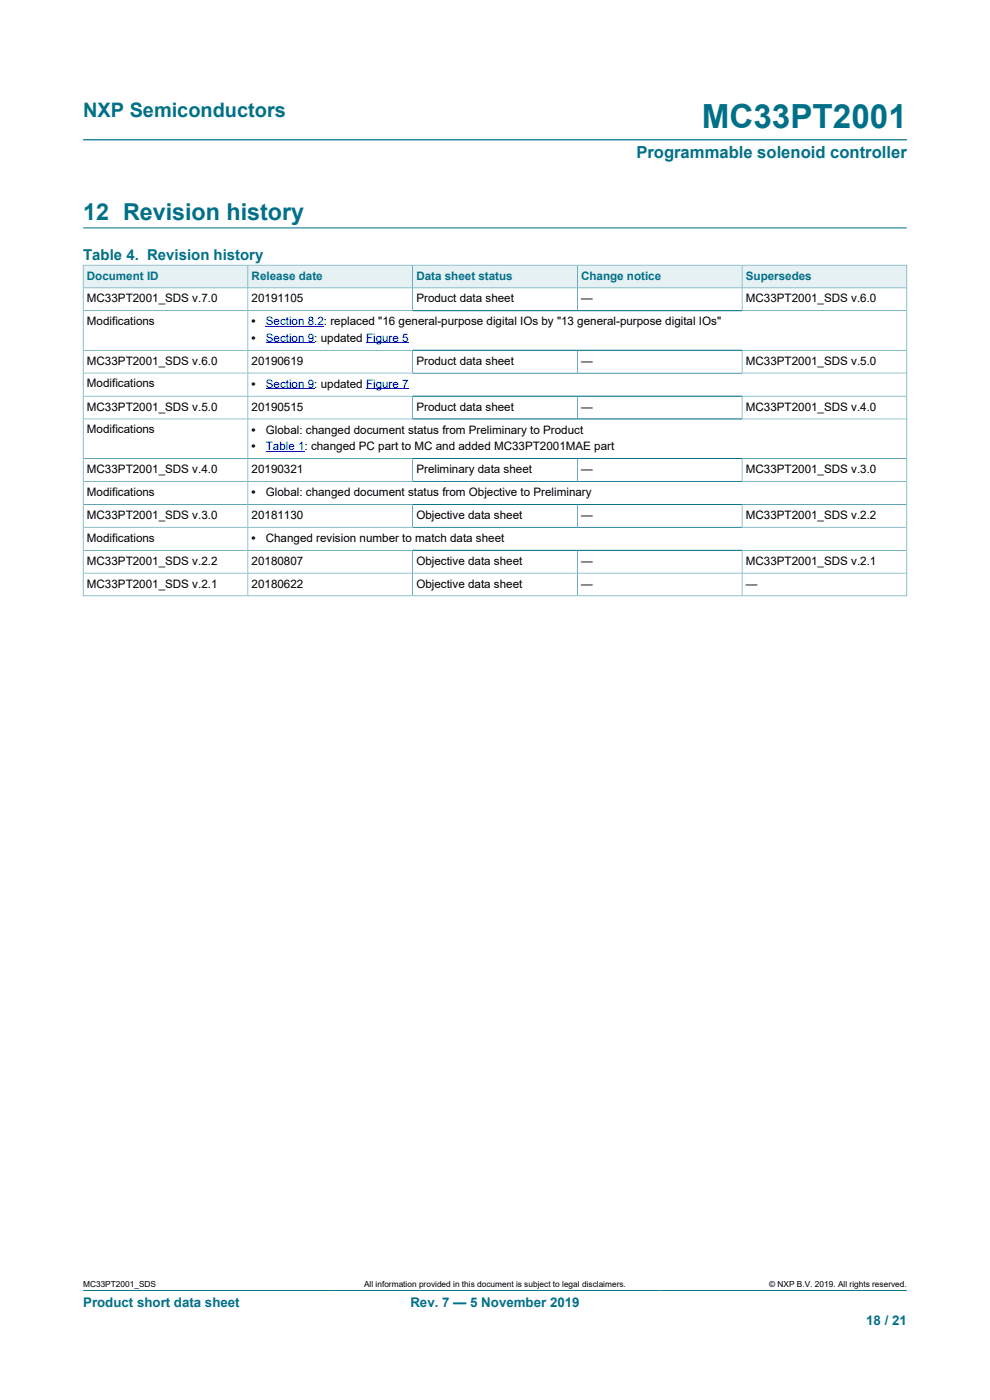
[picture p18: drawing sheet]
<svg xmlns="http://www.w3.org/2000/svg" width="210mm" height="297mm" viewBox="0 0 210 297" stroke-linecap="round" stroke-linejoin="round" font-family="sans-serif">
<defs><g id="words">
<text font-size="7.1" fill="#007088" x="148.8" y="27.2">MC33PT2001</text>
<text font-size="4.9" fill="#007088" x="17.6" y="46.6">12 Revision history</text>
<text font-size="4.2" fill="#007088" x="17.6" y="24.8">NXP Semiconductors</text>
<text font-size="3.5" fill="#007088" x="135" y="33.5">Programmable solenoid controller</text>
<text font-size="3.2" fill="#007088" x="17.6" y="55.2">Table 4. Revision history</text>
<g font-size="2.8" fill="#007088">
<text x="17.6" y="277.3">Product short data sheet</text>
<text x="87.1" y="277.3">Rev. 7 — 5 November 2019</text>
<text x="183.7" y="281">18 / 21</text>
</g>
<g font-size="2.5" fill="#007088">
<text x="18.4" y="59.3">Document ID</text>
<text x="53.4" y="59.3">Release date</text>
<text x="88.3" y="59.3">Data sheet status</text>
<text x="123.3" y="59.3">Change notice</text>
<text x="158.2" y="59.3">Supersedes</text>
</g>
<g font-size="2.5">
<text x="18.4" y="64.1">MC33PT2001_SDS v.7.0</text>
<text x="53.4" y="64.1">20191105</text>
<text x="88.3" y="64.1">Product data sheet</text>
<text x="123.3" y="64.1">—</text>
<text x="158.2" y="64.1">MC33PT2001_SDS v.6.0</text>
<text x="18.4" y="69">Modifications</text>
<text x="53.4" y="69">•</text>
<text x="18.4" y="77.4">MC33PT2001_SDS v.6.0</text>
<text x="53.4" y="72.5">•</text>
<text x="53.4" y="77.4">20190619</text>
<text x="88.3" y="77.4">Product data sheet</text>
<text x="123.3" y="77.4">—</text>
<text x="158.2" y="77.4">MC33PT2001_SDS v.5.0</text>
<text x="18.4" y="82.2">Modifications</text>
<text x="53.4" y="82.2">•</text>
<text x="18.4" y="87.1">MC33PT2001_SDS v.5.0</text>
<text x="53.4" y="87.1">20190515</text>
<text x="88.3" y="87.1">Product data sheet</text>
<text x="123.3" y="87.1">—</text>
<text x="158.2" y="87.1">MC33PT2001_SDS v.4.0</text>
<text x="18.4" y="91.9">Modifications</text>
<text x="53.4" y="92">•</text>
<text x="53.4" y="95.5">•</text>
<text x="56.4" y="92">Global: changed document status from Preliminary to Product</text>
<text x="18.4" y="100.3">MC33PT2001_SDS v.4.0</text>
<text x="53.4" y="100.3">20190321</text>
<text x="88.3" y="100.3">Preliminary data sheet</text>
<text x="123.3" y="100.3">—</text>
<text x="158.2" y="100.3">MC33PT2001_SDS v.3.0</text>
<text x="18.4" y="105.2">Modifications</text>
<text x="53.4" y="105.2">•</text>
<text x="56.4" y="105.2">Global: changed document status from Objective to Preliminary</text>
<text x="18.4" y="110.1">MC33PT2001_SDS v.3.0</text>
<text x="53.4" y="110.1">20181130</text>
<text x="88.3" y="110.1">Objective data sheet</text>
<text x="123.3" y="110.1">—</text>
<text x="158.2" y="110.1">MC33PT2001_SDS v.2.2</text>
<text x="18.4" y="114.9">Modifications</text>
<text x="18.4" y="119.8">MC33PT2001_SDS v.2.2</text>
<text x="53.4" y="114.9">•</text>
<text x="53.4" y="119.8">20180807</text>
<text x="56.4" y="114.9">Changed revision number to match data sheet</text>
<text x="88.3" y="119.8">Objective data sheet</text>
<text x="123.3" y="119.8">—</text>
<text x="158.2" y="119.8">MC33PT2001_SDS v.2.1</text>
<text x="18.4" y="124.6">MC33PT2001_SDS v.2.1</text>
<text x="53.4" y="124.6">20180622</text>
<text x="88.3" y="124.6">Objective data sheet</text>
<text x="123.3" y="124.6">—</text>
<text x="158.2" y="124.6">—</text>
</g>
<g font-size="2.5" fill="#00f">
<text x="56.4" y="69">Section 8.2: replaced &quot;16 general-purpose digital IOs by &quot;13 general-purpose digital IOs&quot;</text>
<text x="56.4" y="72.5">Section 9: updated Figure 5</text>
<text x="56.4" y="82.2">Section 9: updated Figure 7</text>
<text x="56.4" y="95.5">Table 1: changed PC part to MC and added MC33PT2001MAE part</text>
</g>
<g font-size="1.8">
<text x="17.6" y="273.1">MC33PT2001_SDS</text>
<text x="77.2" y="273.1">All information provided in this document is subject to legal disclaimers.</text>
<text x="163.2" y="273.1">© NXP B.V. 2019. All rights reserved.</text>
</g>
</g></defs>
<path d="M17.6 29.7h174.8M17.6 48.3h174.8M17.6 273.8h174.8" fill="none" stroke="#007088" stroke-width=".21"/>
<path d="M17.7 56.3h34.8v4.7h-34.8z" fill="#e6f1f3"/>
<path d="M17.6 56.2v4.9h35v-4.9h-35" fill="none" stroke="#007088" stroke-width=".21"/>
<path d="M52.7 56.3h34.7v4.7h-34.7z" fill="#e6f1f3"/>
<path d="M52.6 56.2h34.9v4.9h-34.9z" fill="none" stroke="#007088" stroke-width=".21"/>
<path d="M87.6 56.3h34.8v4.7h-34.8z" fill="#e6f1f3"/>
<path d="M87.5 56.2h35v4.9h-35z" fill="none" stroke="#007088" stroke-width=".21"/>
<path d="M122.6 56.3h34.7v4.7h-34.7z" fill="#e6f1f3"/>
<path d="M122.5 56.2h34.9v4.9h-34.9z" fill="none" stroke="#007088" stroke-width=".21"/>
<path d="M157.5 56.3h34.8v4.7h-34.8z" fill="#e6f1f3"/>
<g fill="none" stroke="#007088" stroke-width=".21">
<path d="M192.4 56.2v70.3M192.4 56.2h-35v9.7M17.6 65.9h174.8M17.6 74.3h174.8M17.6 79.1h174.8M52.6 61.1v65.3M87.5 61.1v4.8M87.5 74.3v4.8M122.5 61.1v4.8M122.5 74.3v4.8M157.4 74.3v4.8M192.4 61.1h-174.8v65.4"/>
<path d="M17.6 84h174.8M17.6 88.9h174.8M17.6 97.3h174.8M87.5 84v4.9M87.5 97.3v4.8M122.5 84v4.9M122.5 97.3v4.8M157.4 84v4.9M157.4 97.3v4.8M17.6 102.1h174.8M17.6 107h174.8M17.6 111.8h174.8"/>
<path d="M17.6 116.7h174.8M87.5 107v4.8M87.5 116.7v9.7M122.5 107v4.8M122.5 116.7v9.7M157.4 107v4.8M157.4 116.7v9.7M17.6 126.4h174.8M17.6 121.6h174.8"/>
</g>
<path d="M56.4 69.3h12.3M56.4 72.8h10.3M77.6 72.8h9.1M56.4 82.5h10.3M56.4 95.7h8.2M77.6 82.5h9.1" fill="none" stroke="#00f" stroke-width=".21"/>
<use href="#words"/>
</svg>
